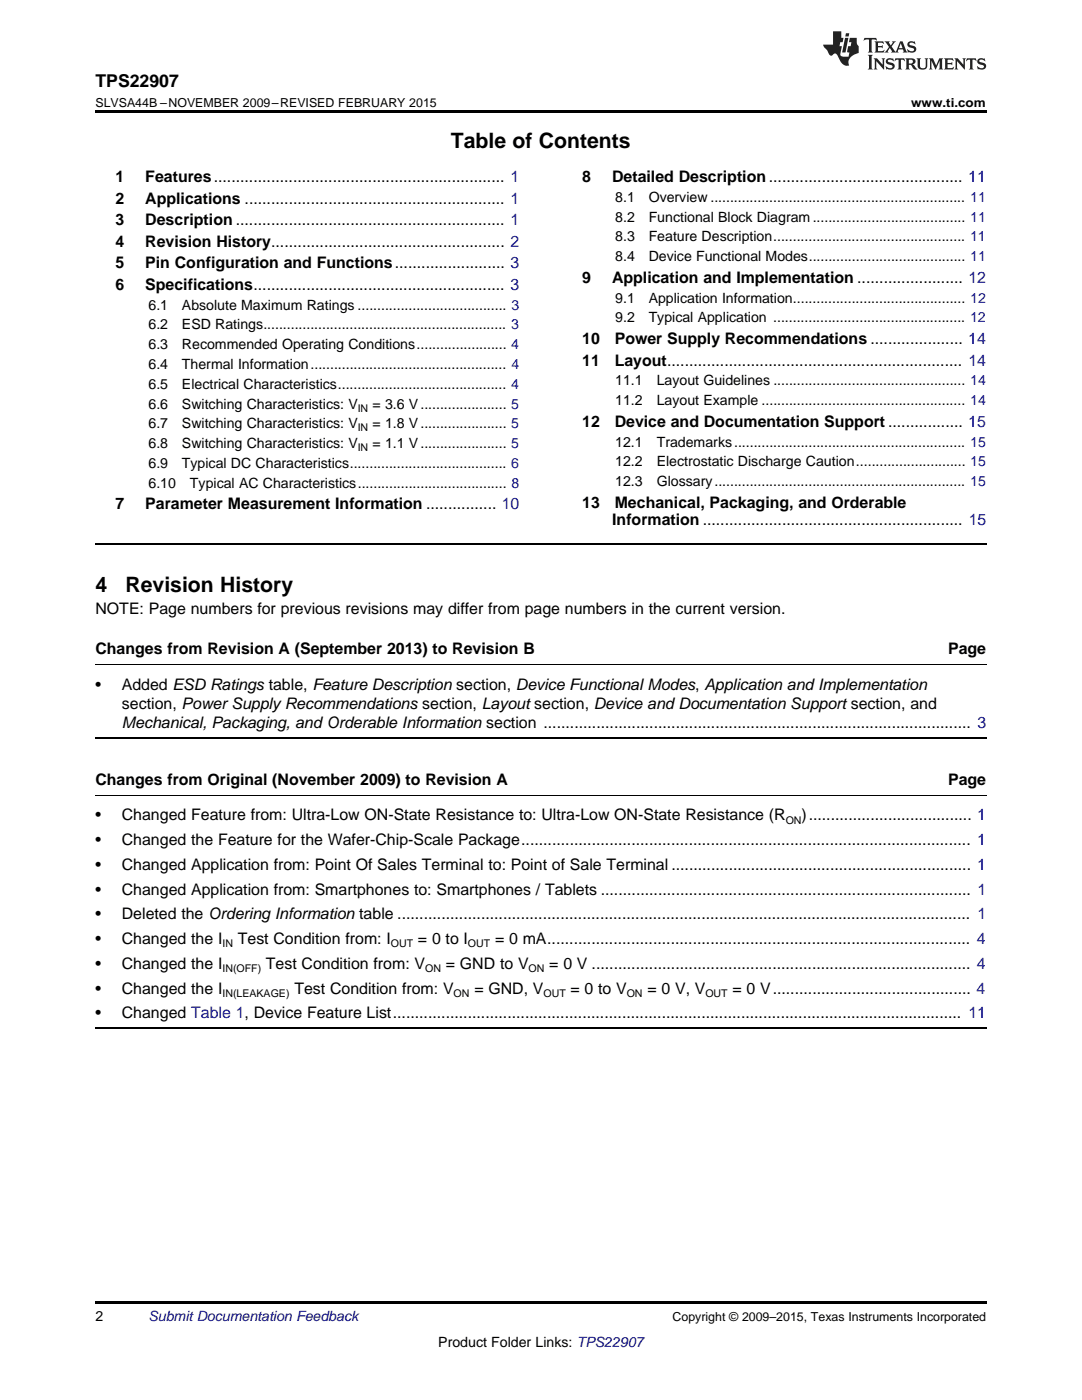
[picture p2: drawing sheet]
<svg xmlns="http://www.w3.org/2000/svg" width="216mm" height="279mm" viewBox="0 0 216 279" stroke-linecap="round" stroke-linejoin="round" font-family="sans-serif">
<defs><g id="words">
<g font-size="4.2">
<text x="90" y="29.6">Table of Contents</text>
<text x="19" y="118.1">4</text>
<text x="25" y="118.1">Revision History</text>
</g>
<text font-size="3.5" x="19" y="17.3">TPS22907</text>
<g font-size="3.2">
<text x="23" y="36.3">1</text>
<text x="23" y="40.6">2</text>
<text x="29" y="36.3">Features.................................................................. 1</text>
<text x="29" y="40.6">Applications ........................................................... 1</text>
<text x="116.2" y="36.3">8</text>
<text x="122.1" y="36.3">Detailed Description............................................ 11</text>
<text x="23" y="44.9">3</text>
<text x="29" y="44.9">Description ............................................................. 1</text>
<text x="23" y="49.2">4</text>
<text x="23" y="53.6">5</text>
<text x="29" y="49.2">Revision History..................................................... 2</text>
<text x="29" y="53.6">Pin Configuration and Functions......................... 3</text>
<text x="23" y="57.9">6</text>
<text x="29" y="57.9">Specifications......................................................... 3</text>
<text x="116.2" y="56.4">9</text>
<text x="122.1" y="56.4">Application and Implementation ........................ 12</text>
<text x="116.2" y="68.7">10</text>
<text x="122.7" y="68.7">Power Supply Recommendations ..................... 14</text>
<text x="116.2" y="73">11</text>
<text x="122.7" y="73">Layout................................................................... 14</text>
<text x="116.2" y="85.2">12</text>
<text x="122.7" y="85.2">Device and Documentation Support ................. 15</text>
<text x="23" y="101.7">7</text>
<text x="29" y="101.7">Parameter Measurement Information ................ 10</text>
<text x="116.2" y="101.3">13</text>
<text x="122.7" y="101.3">Mechanical, Packaging, and Orderable</text>
<text x="122.2" y="104.8">Information ........................................................... 15</text>
<text x="19" y="122.4">NOTE: Page numbers for previous revisions may differ from page numbers in the current version.</text>
<text x="19" y="130.6">Changes from Revision A (September 2013) to Revision B</text>
<text x="189.2" y="130.6">Page</text>
<text x="19" y="137.6">•</text>
<text x="24.3" y="137.6">Added ESD Ratings table, Feature Description section, Device Functional Modes, Application and Implementation</text>
<text x="24.3" y="141.5">section, Power Supply Recommendations section, Layout section, Device and Documentation Support section, and</text>
<text x="24.3" y="145.4">Mechanical, Packaging, and Orderable Information section ................................................................................................. 3</text>
<text x="19" y="156.7">Changes from Original (November 2009) to Revision A</text>
<text x="189.2" y="156.7">Page</text>
<text x="19" y="163.7">•</text>
<text x="24.3" y="163.7">Changed Feature from: Ultra-Low ON-State Resistance to: Ultra-Low ON-State Resistance (R</text>
<text x="159.9" y="163.7">)..................................... 1</text>
<text x="19" y="168.7">•</text>
<text x="19" y="173.6">•</text>
<text x="24.3" y="168.7">Changed the Feature for the Wafer-Chip-Scale Package...................................................................................................... 1</text>
<text x="24.3" y="173.6">Changed Application from: Point Of Sales Terminal to: Point of Sale Terminal .................................................................... 1</text>
<text x="19" y="178.5">•</text>
<text x="24.3" y="178.5">Changed Application from: Smartphones to: Smartphones / Tablets .................................................................................... 1</text>
<text x="19" y="183.5">•</text>
<text x="24.3" y="183.5">Deleted the Ordering Information table .................................................................................................................................. 1</text>
<text x="19" y="188.4">•</text>
<text x="24.3" y="188.4">Changed the I</text>
<text x="47.4" y="188.4">Test Condition from: I</text>
<text x="83.4" y="188.4">= 0 to I</text>
<text x="98.8" y="188.4">= 0 mA................................................................................................ 4</text>
<text x="19" y="193.4">•</text>
<text x="24.3" y="193.4">Changed the I</text>
<text x="53.1" y="193.4">Test Condition from: V</text>
<text x="89" y="193.4">= GND to V</text>
<text x="109.6" y="193.4">= 0 V ...................................................................................... 4</text>
<text x="19" y="198.3">•</text>
<text x="19" y="203.2">•</text>
<text x="24.3" y="198.3">Changed the I</text>
<text x="24.3" y="203.2">Changed Table 1, Device Feature List................................................................................................................................. 11</text>
<text x="58.7" y="198.3">Test Condition from: V</text>
<text x="94.7" y="198.3">= GND, V</text>
<text x="113.8" y="198.3">= 0 to V</text>
<text x="129.2" y="198.3">= 0 V, V</text>
<text x="146.2" y="198.3">= 0 V............................................. 4</text>
</g>
<g font-size="2.8">
<text x="122.8" y="40.3">8.1</text>
<text x="129.4" y="40.3">Overview ................................................................. 11</text>
<text x="122.8" y="44.2">8.2</text>
<text x="129.4" y="44.2">Functional Block Diagram....................................... 11</text>
<text x="122.8" y="48.2">8.3</text>
<text x="122.8" y="52.1">8.4</text>
<text x="129.4" y="48.2">Feature Description................................................. 11</text>
<text x="129.4" y="52.1">Device Functional Modes........................................ 11</text>
<text x="29.6" y="61.8">6.1</text>
<text x="29.6" y="65.8">6.2</text>
<text x="36.3" y="61.8">Absolute Maximum Ratings ...................................... 3</text>
<text x="36.3" y="65.8">ESD Ratings.............................................................. 3</text>
<text x="122.8" y="60.4">9.1</text>
<text x="122.8" y="64.3">9.2</text>
<text x="129.4" y="60.4">Application Information............................................ 12</text>
<text x="129.4" y="64.3">Typical Application ................................................. 12</text>
<text x="29.6" y="69.7">6.3</text>
<text x="36.3" y="69.7">Recommended Operating Conditions....................... 4</text>
<text x="29.6" y="73.7">6.4</text>
<text x="29.6" y="77.6">6.5</text>
<text x="36.3" y="73.7">Thermal Information.................................................. 4</text>
<text x="36.3" y="77.6">Electrical Characteristics........................................... 4</text>
<text x="122.8" y="76.9">11.1</text>
<text x="131" y="76.9">Layout Guidelines ................................................. 14</text>
<text x="29.6" y="81.6">6.6</text>
<text x="36.3" y="81.6">Switching Characteristics: V</text>
<text x="74.3" y="81.6">= 3.6 V...................... 5</text>
<text x="122.8" y="80.9">11.2</text>
<text x="131" y="80.9">Layout Example .................................................... 14</text>
<text x="29.6" y="85.5">6.7</text>
<text x="29.6" y="89.5">6.8</text>
<text x="36.3" y="85.5">Switching Characteristics: V</text>
<text x="36.3" y="89.5">Switching Characteristics: V</text>
<text x="74.3" y="85.5">= 1.8 V...................... 5</text>
<text x="74.3" y="89.5">= 1.1 V...................... 5</text>
<text x="122.8" y="89.1">12.1</text>
<text x="131" y="89.1">Trademarks........................................................... 15</text>
<text x="29.6" y="93.4">6.9</text>
<text x="36.3" y="93.4">Typical DC Characteristics........................................ 6</text>
<text x="122.8" y="93.1">12.2</text>
<text x="131" y="93.1">Electrostatic Discharge Caution............................ 15</text>
<text x="29.6" y="97.4">6.10</text>
<text x="37.9" y="97.4">Typical AC Characteristics...................................... 8</text>
<text x="122.8" y="97">12.3</text>
<text x="131" y="97">Glossary................................................................ 15</text>
<text x="19" y="263.6">2</text>
<text x="87.5" y="268.9">Product Folder Links: TPS22907</text>
</g>
<text font-size="2.8" fill="#0000c8" x="29.6" y="263.6">Submit Documentation Feedback</text>
<g font-size="2.5">
<text x="19" y="21.4">SLVSA44B –NOVEMBER 2009–REVISED FEBRUARY 2015</text>
<text x="181.8" y="21.4">www.ti.com</text>
<text x="134.2" y="263.6">Copyright © 2009–2015, Texas Instruments Incorporated</text>
</g>
<g font-size="2.1">
<text x="71.4" y="82.1">IN</text>
<text x="71.4" y="86.1">IN</text>
<text x="71.4" y="90">IN</text>
<text x="156.8" y="164.4">ON</text>
<text x="44.4" y="189.1">IN</text>
<text x="78" y="189.1">OUT</text>
<text x="93.4" y="189.1">OUT</text>
<text x="44.4" y="194">IN(OFF)</text>
<text x="84.8" y="194">ON</text>
<text x="105.5" y="194">ON</text>
<text x="44.4" y="198.9">IN(LEAKAGE)</text>
<text x="90.5" y="198.9">ON</text>
<text x="108.4" y="198.9">OUT</text>
<text x="125.1" y="198.9">ON</text>
<text x="140.8" y="198.9">OUT</text>
</g>
</g></defs>
<path d="M19 22h177.8v.5h-177.8zM19 259.7h177.8v.5h-177.8z" fill="#000"/>
<path d="M19 108.5h177.8M19 147.3h177.8M19 205.2h177.8" fill="none" stroke="#000" stroke-width=".35"/>
<path d="M19 132.6h177.8M19 158.7h177.8" fill="none" stroke="#000" stroke-width=".2"/>
<g fill="#231f20">
<path d="M172.5 7.6l-.1 .5 .4-.2h.6v.1v2.1l-.2 .4h.9l-.2-.4v-2.1l.1-.1h.5l.5 .2-.2-.5zM174.5 8.3l.2 .3v1.5l-.2 .4h1.8l.2-.6a1.04 1.04 0 0 1-1.3 .2v-.7h.6l.3 .2v-.6l-.3 .2h-.6v-.6l.8-.1 .4 .3-.2-.5zM176.5 8.3l.9 1.1-.9 1.1h.8l-.2-.2 .4-.7 .5 .7-.2 .2h1.5l-.2-.2 .2-.4h.9l.1 .4-.2 .2h1l-.3-.3-.7-1.9h-.5l-.9 2-.8-1 .9-1h-.8l.1 .3-.4 .5-.3-.6 .1-.2zM179.7 8.6l.4 1h-.7zM181.3 8.4a.63 .63 0 0 0-.2 .7 .63 .63 0 0 0 .6 .4l.6 .2 .1 .2a.75 .75 0 0 1-.7 .4 .75 .75 0 0 1-.6-.5l.1 .7 .1-.1a1.11 1.11 0 0 0 1.5-.6 1.13 1.13 0 0 0-1.2-.8l-.1-.4a1.04 1.04 0 0 1 1.2 .2l-.2-.5-.2 .1-.4-.2zM173.2 10.9l.2 .4v2.2l-.2 .4h1l-.3-.4v-2.2l.3-.4zM174.3 11.6l.3 .4v1.5l-.3 .4h.8l-.2-.4v-1.3l1.5 1.7v-1.9l.2-.4h-.7l.2 .4v.9l-1.1-1.3zM177 11.8a.62 .62 0 0 0-.2 .7 .62 .62 0 0 0 .6 .4l.6 .1 .1 .3a.76 .76 0 0 1-.7 .3 .76 .76 0 0 1-.7-.4l.2 .7 .1-.1a1.11 1.11 0 0 0 1.5-.6 1.13 1.13 0 0 0-1.2-.8l-.1-.4a1.04 1.04 0 0 1 1.2 .2l-.2-.6-.2 .1-.5-.1zM178.7 11.6l-.2 .6a.61 .61 0 0 1 .8-.3v1.6l-.2 .4h.9l-.2-.4v-1.6a.63 .63 0 0 1 .7 .3l-.1-.6zM180.6 11.6l.3 .4v1.5l-.3 .4h1l-.2-.2-.1-.8 .6 .2a.76 .76 0 0 0 1.2 .7l-1-1a.58 .58 0 0 0 .6-.5 .58 .58 0 0 0-.5-.6zM181.4 11.9h.1a.45 .45 0 0 1 .5 .1 .45 .45 0 0 1 .1 .5l-.8 .2zM182.9 11.6l.2 .2a2.17 2.17 0 0 0 .3 1.9 .99 .99 0 0 0 1.6-.6v-1.1l.2-.4h-.7l.2 .2a1.92 1.92 0 0 1-.2 1.8 .6 .6 0 0 1-.9-.5v-1.1l.2-.4zM185.4 11.6l.2 .4v1.5l-.2 .4h.7l-.2-.4v-1.4l.8 1.8 .8-1.8v1.4l-.2 .4h.9l-.2-.4v-1.5l.2-.4h-.8l-.6 1.5-.6-1.5zM188.4 11.6l.2 .4v1.5l-.2 .4h1.8l.1-.6a1.04 1.04 0 0 1-1.2 .1v-.6h.5l.4 .2v-.6l-.4 .2h-.5v-.7h.8l.3 .3-.1-.6zM190.5 11.6l.2 .4v1.5l-.2 .4h.7l-.2-.4v-1.3l1.5 1.7v-1.9l.2-.4h-.7l.2 .4v.9l-1.1-1.3zM192.9 11.6l-.1 .6a.61 .61 0 0 1 .7-.3l.1 1.6-.3 .4h1l-.3-.4 .1-1.6a.63 .63 0 0 1 .7 .3l-.1-.6zM195.2 11.8a.62 .62 0 0 0-.2 .7 .62 .62 0 0 0 .6 .4l.6 .1 .1 .3a.76 .76 0 0 1-.7 .3 .76 .76 0 0 1-.6-.4l.1 .7 .1-.1a1.11 1.11 0 0 0 1.6-.6 1.13 1.13 0 0 0-1.3-.8l-.1-.4a1.04 1.04 0 0 1 1.2 .2l-.1-.6-.2 .1-.5-.1z"/>
<path d="M166.2 6.3v2.6h-1.9v.4l.8 .9a.91 .91 0 0 0 1 .8 .56 .56 0 0 1 .5-.3 .56 .56 0 0 1 .5 .3l.4 .8a1.53 1.53 0 0 0 1.9 1.2 1.54 1.54 0 0 1 1-2.1l.9-.3v-1.4a1.52 1.52 0 0 1-.4-1.6h-1.3l-.2 .8h.5l-.2 .8h-.5l-.1 1v.2l.4 .1-.2 .8a1.93 1.93 0 0 1-1.6-.3l.3-1.8h-.5l.2-.8h.4l.2-.8h-.4v-1.3zM168.6 7.6l-.6 2.9h.7l.6-2.9zM168.8 6.6l-.1 .7h.6l.2-.7z"/>
</g>
<use href="#words"/>
</svg>
